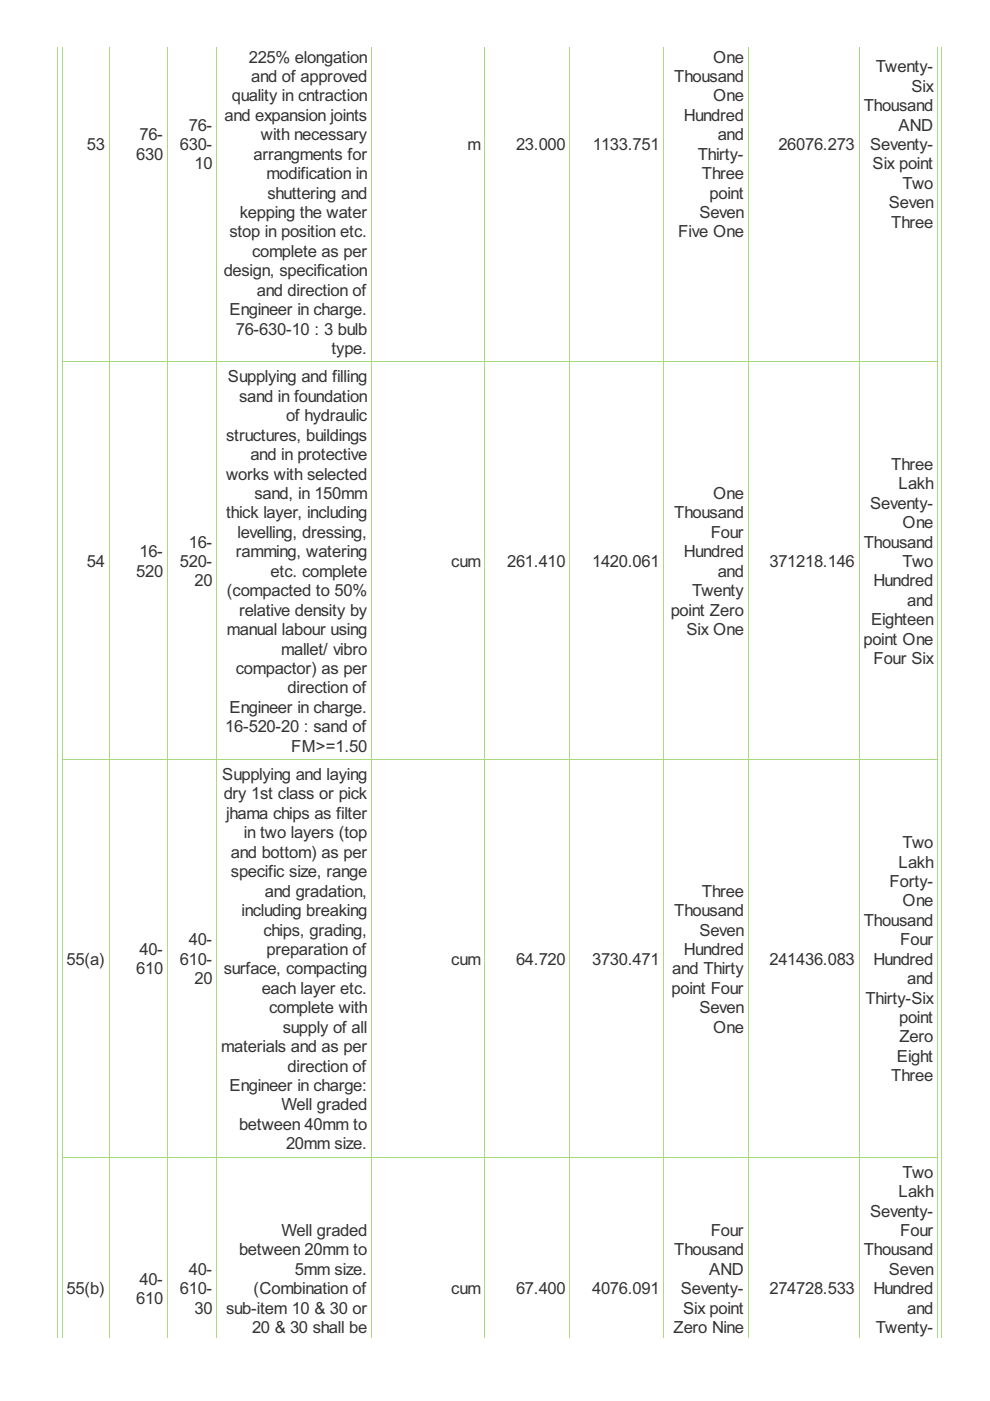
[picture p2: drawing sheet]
<svg xmlns="http://www.w3.org/2000/svg" width="210mm" height="297mm" viewBox="0 0 210 297" stroke-linecap="round" stroke-linejoin="round" font-family="sans-serif">
<defs><g id="words">
<g font-size="3.9" fill="#333">
<text x="52.7" y="13.3">225% elongation</text>
<text x="53.3" y="17.4">and of approved</text>
<text x="143" y="17.4">Thousand</text>
<text x="151.2" y="13.3">One</text>
<text x="185.7" y="15.3">Twenty-</text>
<text x="49.1" y="21.5">quality in cntraction</text>
<text x="151.2" y="21.5">One</text>
<text x="183.1" y="23.6">Thousand</text>
<text x="193.3" y="19.4">Six</text>
<text x="29.6" y="29.7">76-</text>
<text x="40" y="27.7">76-</text>
<text x="47.6" y="25.6">and expansion joints</text>
<text x="55.3" y="29.7">with necessary</text>
<text x="145" y="25.6">Hundred</text>
<text x="152.2" y="29.7">and</text>
<text x="190.5" y="27.7">AND</text>
<text x="18.4" y="31.8">53</text>
<text x="28.9" y="33.9">630</text>
<text x="38.2" y="31.8">630-</text>
<text x="41.2" y="35.9">10</text>
<text x="53.8" y="33.9">arrangments for</text>
<text x="99.1" y="31.8">m</text>
<text x="109.4" y="31.8">23.000</text>
<text x="125.7" y="31.8">1133.751</text>
<text x="147.9" y="33.9">Thirty-</text>
<text x="165" y="31.8">26076.273</text>
<text x="184.5" y="31.8">Seventy-</text>
<text x="185" y="35.9">Six point</text>
<text x="56.5" y="38">modification in</text>
<text x="148.8" y="38">Three</text>
<text x="191.4" y="40">Two</text>
<text x="50.9" y="46.2">kepping the water</text>
<text x="56.7" y="42.1">shuttering and</text>
<text x="148.3" y="46.2">Seven</text>
<text x="150.4" y="42.1">point</text>
<text x="188.5" y="44.2">Seven</text>
<text x="48.6" y="50.3">stop in position etc.</text>
<text x="143.8" y="50.3">Five One</text>
<text x="189" y="48.3">Three</text>
<text x="47.4" y="58.6">design, specification</text>
<text x="53.4" y="54.5">complete as per</text>
<text x="54.5" y="62.7">and direction of</text>
<text x="48.7" y="66.8">Engineer in charge.</text>
<text x="50" y="70.9">76-630-10 : 3 bulb</text>
<text x="70.3" y="75.1">type.</text>
<text x="48.3" y="81.1">Supplying and filling</text>
<text x="50.7" y="85.2">sand in foundation</text>
<text x="60.6" y="89.3">of hydraulic</text>
<text x="47.9" y="93.4">structures, buildings</text>
<text x="47.9" y="101.7">works with selected</text>
<text x="53.1" y="97.6">and in protective</text>
<text x="189" y="99.6">Three</text>
<text x="53.9" y="105.8">sand, in 150mm</text>
<text x="151.2" y="105.8">One</text>
<text x="184.5" y="107.9">Seventy-</text>
<text x="190.5" y="103.7">Lakh</text>
<text x="47.9" y="109.9">thick layer, including</text>
<text x="143" y="109.9">Thousand</text>
<text x="191.4" y="112">One</text>
<text x="29.6" y="118.2">16-</text>
<text x="40" y="116.1">16-</text>
<text x="50" y="118.2">ramming, watering</text>
<text x="50.3" y="114">levelling, dressing,</text>
<text x="145" y="118.2">Hundred</text>
<text x="150.7" y="114">Four</text>
<text x="183.1" y="116.1">Thousand</text>
<text x="18.4" y="120.2">54</text>
<text x="28.9" y="122.3">520</text>
<text x="38.2" y="120.2">520-</text>
<text x="41.2" y="124.3">20</text>
<text x="57.4" y="122.3">etc. complete</text>
<text x="95.7" y="120.2">cum</text>
<text x="107.5" y="120.2">261.410</text>
<text x="125.6" y="120.2">1420.061</text>
<text x="152.2" y="122.3">and</text>
<text x="163.2" y="120.2">371218.146</text>
<text x="185.2" y="124.3">Hundred</text>
<text x="191.4" y="120.2">Two</text>
<text x="48.1" y="126.4">(compacted to 50%</text>
<text x="50.7" y="130.5">relative density by</text>
<text x="142.2" y="130.5">point Zero</text>
<text x="146.7" y="126.4">Twenty</text>
<text x="192.3" y="128.5">and</text>
<text x="48.1" y="134.7">manual labour using</text>
<text x="145.5" y="134.7">Six One</text>
<text x="183.1" y="136.7">point One</text>
<text x="184.7" y="132.6">Eighteen</text>
<text x="50" y="142.9">compactor) as per</text>
<text x="59.6" y="138.8">mallet/ vibro</text>
<text x="185.2" y="140.8">Four Six</text>
<text x="61" y="147">direction of</text>
<text x="47.8" y="155.3">16-520-20 : sand of</text>
<text x="48.7" y="151.1">Engineer in charge.</text>
<text x="61.7" y="159.4">FM&gt;=1.50</text>
<text x="47.1" y="165.4">Supplying and laying</text>
<text x="47.4" y="169.5">dry 1st class or pick</text>
<text x="47.9" y="173.6">jhama chips as filter</text>
<text x="51.7" y="177.7">in two layers (top</text>
<text x="191.4" y="179.8">Two</text>
<text x="49" y="181.9">and bottom) as per</text>
<text x="49" y="186">specific size, range</text>
<text x="190.5" y="183.9">Lakh</text>
<text x="56.2" y="190.1">and gradation,</text>
<text x="148.8" y="190.1">Three</text>
<text x="188.6" y="188.1">Forty-</text>
<text x="51.2" y="194.2">including breaking</text>
<text x="143" y="194.2">Thousand</text>
<text x="183.1" y="196.3">Thousand</text>
<text x="191.4" y="192.2">One</text>
<text x="29.6" y="202.5">40-</text>
<text x="40" y="200.4">40-</text>
<text x="55.8" y="198.4">chips, grading,</text>
<text x="56.5" y="202.5">preparation of</text>
<text x="145" y="202.5">Hundred</text>
<text x="148.3" y="198.4">Seven</text>
<text x="190.9" y="200.4">Four</text>
<text x="14.1" y="204.5">55(a)</text>
<text x="28.9" y="206.6">610</text>
<text x="38.2" y="204.5">610-</text>
<text x="41.2" y="208.7">20</text>
<text x="47.4" y="206.6">surface, compacting</text>
<text x="95.7" y="204.5">cum</text>
<text x="109.4" y="204.5">64.720</text>
<text x="125.6" y="204.5">3730.471</text>
<text x="142.5" y="206.6">and Thirty</text>
<text x="163.2" y="204.5">241436.083</text>
<text x="185.2" y="204.5">Hundred</text>
<text x="192.3" y="208.7">and</text>
<text x="55.5" y="210.7">each layer etc.</text>
<text x="57" y="214.8">complete with</text>
<text x="142.4" y="210.7">point Four</text>
<text x="148.3" y="214.8">Seven</text>
<text x="183.5" y="212.8">Thirty-Six</text>
<text x="60" y="219">supply of all</text>
<text x="151.2" y="219">One</text>
<text x="190.6" y="216.9">point</text>
<text x="190.7" y="221">Zero</text>
<text x="46.9" y="223.1">materials and as per</text>
<text x="61" y="227.2">direction of</text>
<text x="190.2" y="225.1">Eight</text>
<text x="48.7" y="231.3">Engineer in charge:</text>
<text x="189" y="229.3">Three</text>
<text x="50.7" y="239.6">between 40mm to</text>
<text x="59.7" y="235.4">Well graded</text>
<text x="60.6" y="243.7">20mm size.</text>
<text x="191.4" y="249.7">Two</text>
<text x="184.5" y="257.9">Seventy-</text>
<text x="190.5" y="253.8">Lakh</text>
<text x="59.7" y="262.1">Well graded</text>
<text x="150.7" y="262.1">Four</text>
<text x="190.9" y="262.1">Four</text>
<text x="50.7" y="266.2">between 20mm to</text>
<text x="143" y="266.2">Thousand</text>
<text x="183.1" y="266.2">Thousand</text>
<text x="14.1" y="274.4">55(b)</text>
<text x="29.6" y="272.4">40-</text>
<text x="38.2" y="274.4">610-</text>
<text x="40" y="270.3">40-</text>
<text x="53.8" y="274.4">(Combination of</text>
<text x="62.5" y="270.3">5mm size.</text>
<text x="95.7" y="274.4">cum</text>
<text x="109.4" y="274.4">67.400</text>
<text x="125.6" y="274.4">4076.091</text>
<text x="144.3" y="274.4">Seventy-</text>
<text x="150.3" y="270.3">AND</text>
<text x="163.2" y="274.4">274728.533</text>
<text x="185.2" y="274.4">Hundred</text>
<text x="188.5" y="270.3">Seven</text>
<text x="28.9" y="276.5">610</text>
<text x="41.2" y="278.5">30</text>
<text x="47.9" y="278.5">sub-item 10 &amp; 30 or</text>
<text x="144.8" y="278.5">Six point</text>
<text x="192.3" y="278.5">and</text>
<text x="53.4" y="282.7">20 &amp; 30 shall be</text>
<text x="142.8" y="282.7">Zero Nine</text>
<text x="185.7" y="282.7">Twenty-</text>
</g>
</g></defs>
<g fill="none" stroke="#a8da7f" stroke-width=".21">
<path d="M12.1 9.9v273.7M13.2 9.9v273.7M23.1 9.9v273.7M35.5 9.9v273.7M46 9.9v273.7M78.8 9.9v273.7M102.8 9.9v273.7M120.8 9.9v273.7M140.7 9.9v273.7M158.6 9.9v273.7M182.1 9.9v273.7M198.8 9.9v273.7"/>
<path d="M199.6 9.9v273.7M13.1 76.7h185.8M13.1 161h185.8M13.1 245.3h185.8"/>
</g>
<use href="#words"/>
</svg>
